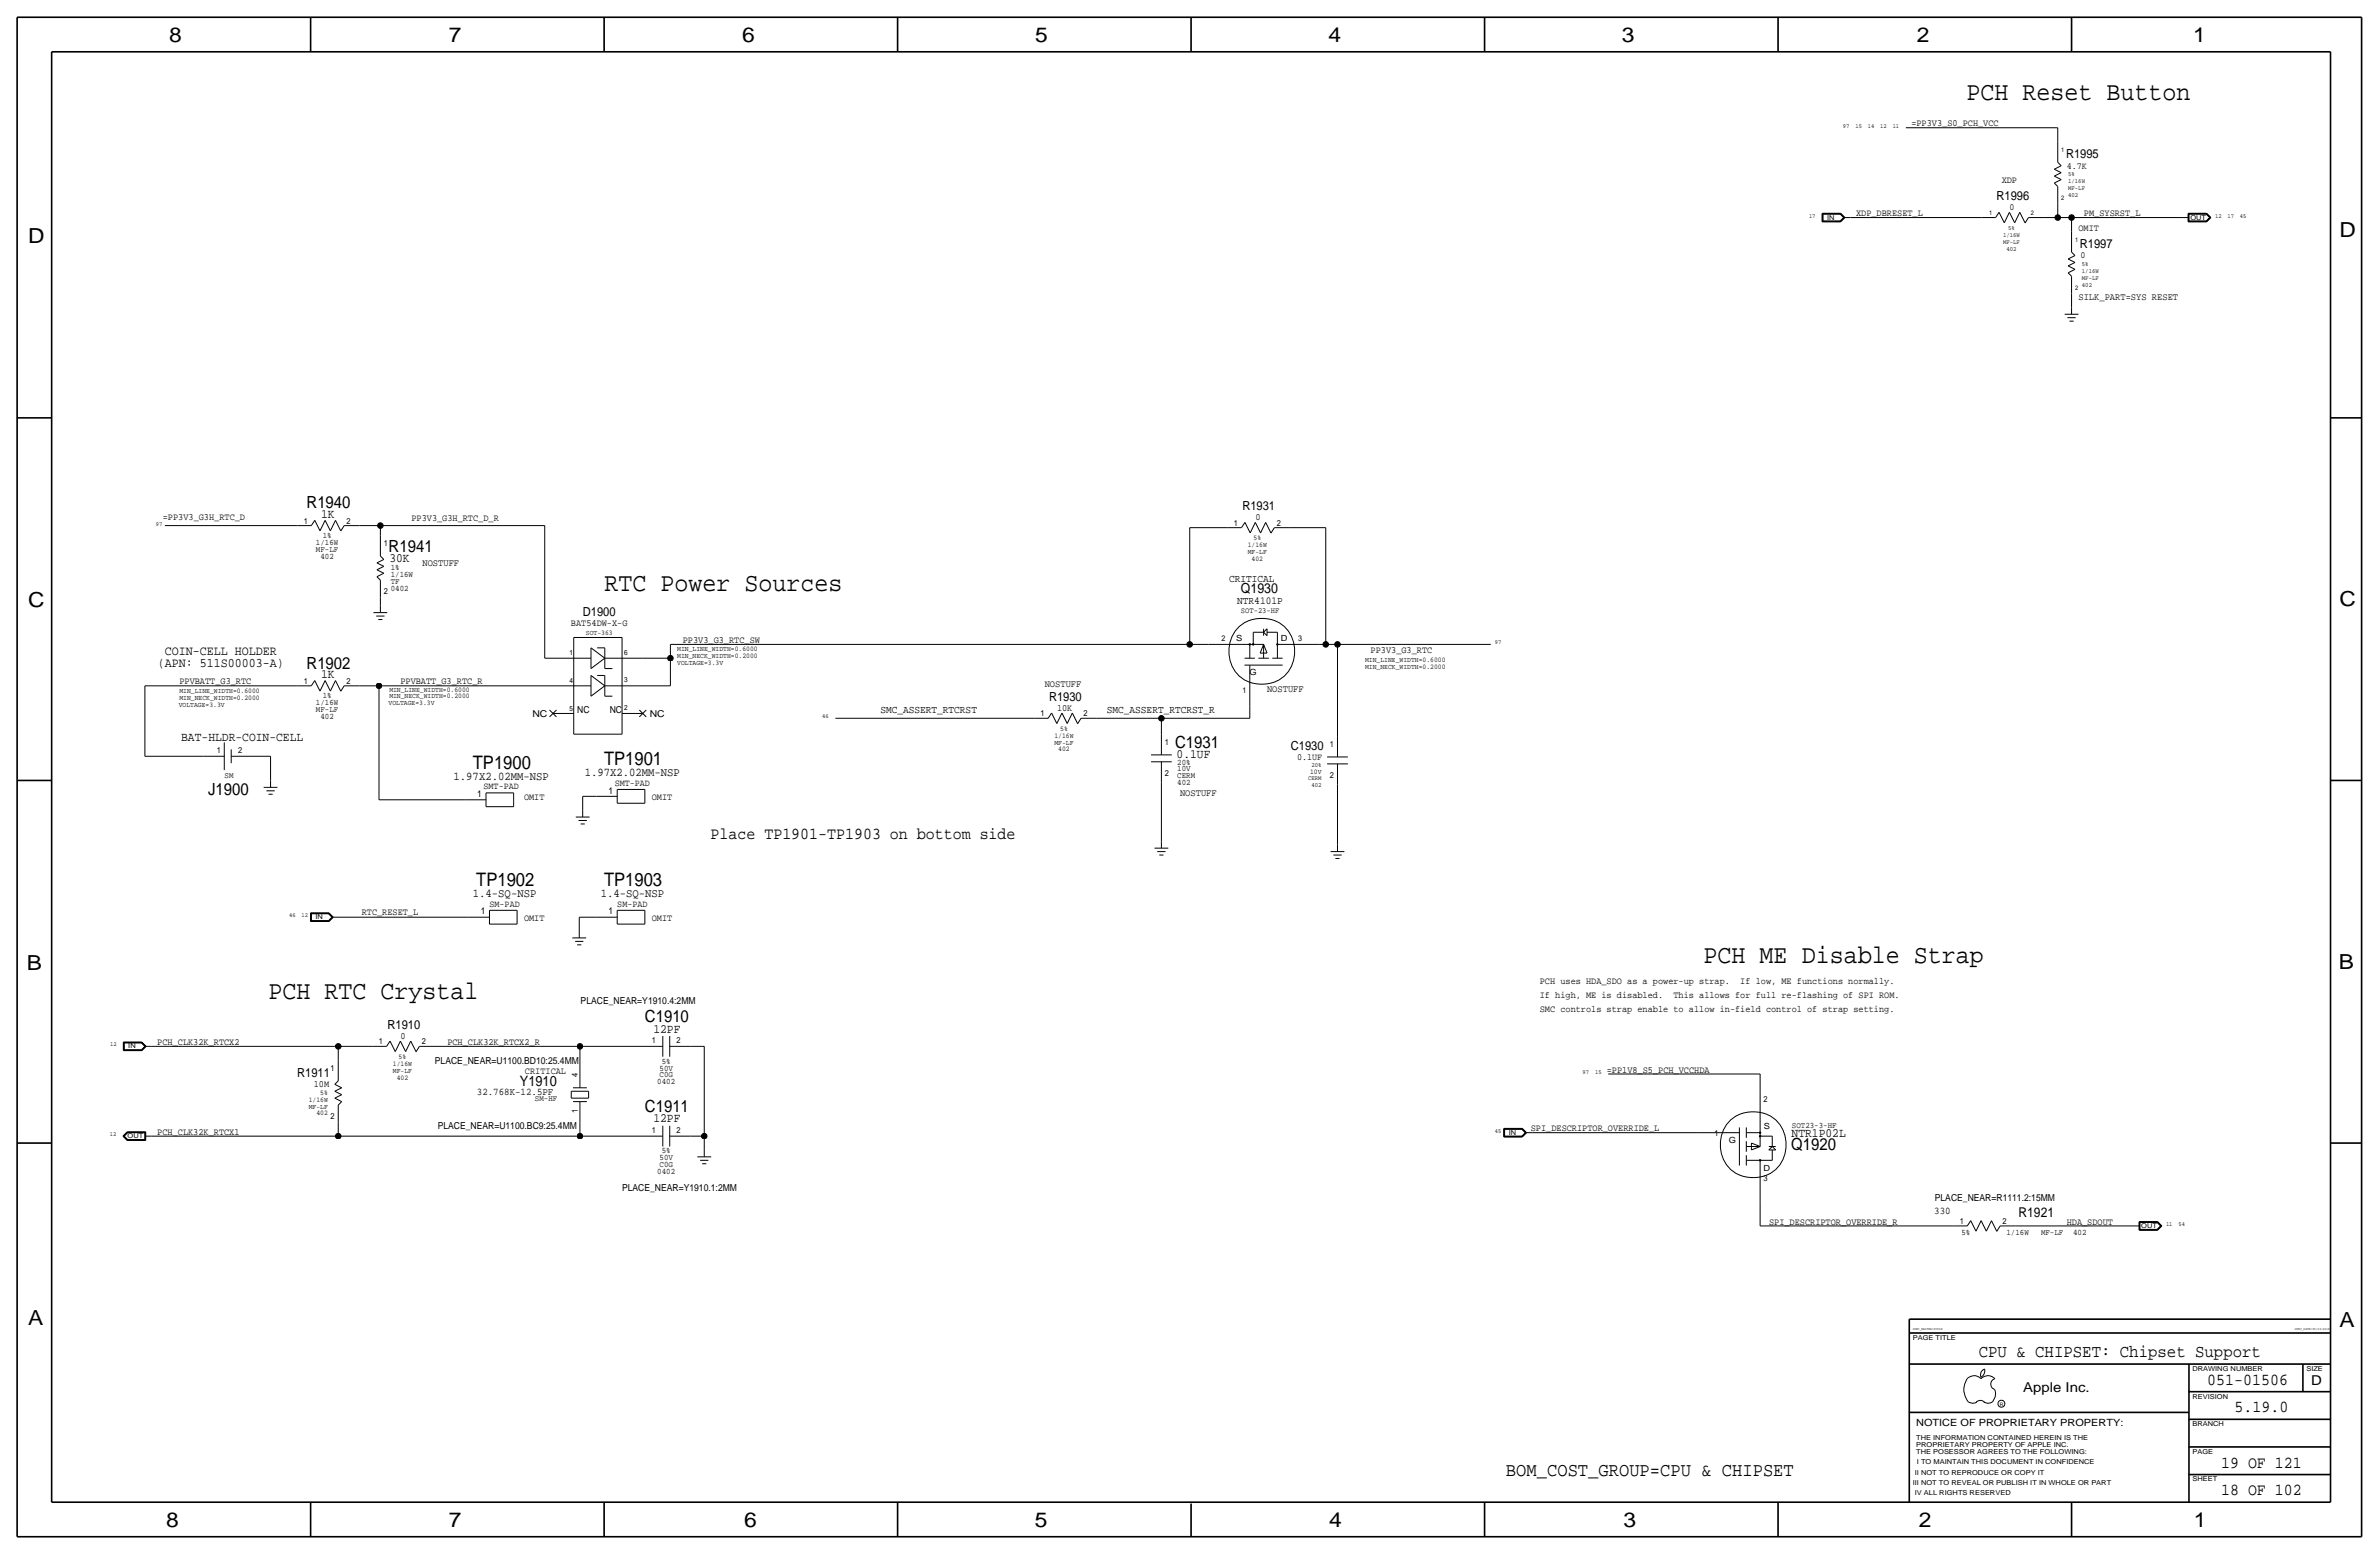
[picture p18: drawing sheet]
<svg xmlns="http://www.w3.org/2000/svg" width="875mm" height="572mm" viewBox="0 0 875 572" stroke-linecap="round" stroke-linejoin="round" font-family="sans-serif">
<defs><g id="words">
<g font-size="9.6">
<text x="723.3" y="36.8">PCH Reset Button</text>
<text x="222.4" y="217.4">RTC Power Sources</text>
<text x="626.6" y="354.3">PCH ME Disable Strap</text>
<text x="98.7" y="367.5">PCH RTC Crystal</text>
</g>
<g font-size="7.6">
<text x="62.2" y="15.5">8</text>
<text x="165" y="15.5">7</text>
<text x="273" y="15.5">6</text>
<text x="380.7" y="15.5">5</text>
<text x="488.6" y="15.5">4</text>
<text x="596.6" y="15.5">3</text>
<text x="705.1" y="15.5">2</text>
<text x="806.7" y="15.5">1</text>
<text x="10.4" y="89.4">D</text>
<text x="860.5" y="87.1">D</text>
<text x="10.4" y="223.3">C</text>
<text x="860.5" y="222.8">C</text>
<text x="9.8" y="356.6">B</text>
<text x="860.2" y="356.4">B</text>
<text x="10.4" y="487.4">A</text>
<text x="860.5" y="488.2">A</text>
<text x="61.2" y="561.6">8</text>
<text x="165" y="561.6">7</text>
<text x="273.8" y="561.6">6</text>
<text x="380.7" y="561.6">5</text>
<text x="488.9" y="561.6">4</text>
<text x="597.1" y="561.6">3</text>
<text x="705.8" y="561.6">2</text>
<text x="806.9" y="561.6">1</text>
</g>
<text font-size="7.1" x="553.9" y="542.8">BOM_COST_GROUP=CPU &amp; CHIPSET</text>
<g font-size="6.8">
<text x="222.2" y="281.4">TP1901</text>
<text x="173.9" y="282.7">TP1900</text>
<text x="175.2" y="325.9">TP1902</text>
<text x="222.2" y="325.9">TP1903</text>
</g>
<text font-size="6.5" x="727.8" y="499.1">CPU &amp; CHIPSET: Chipset Support</text>
<g font-size="6.2">
<text x="112.8" y="186.9">R1940</text>
<text x="143" y="202.9">R1941</text>
<text x="112.8" y="245.9">R1902</text>
<text x="432.3" y="275.1">C1931</text>
<text x="76.5" y="292.4">J1900</text>
<text x="261.4" y="308.6">Place TP1901-TP1903 on bottom side</text>
<text x="237.2" y="375.9">C1910</text>
<text x="237.2" y="408.9">C1911</text>
<text x="658.8" y="422.9">Q1920</text>
<text x="811.9" y="509.3">051-01506</text>
<text x="821.9" y="519.4">5.19.0</text>
<text x="817" y="539.8">19 OF 121</text>
<text x="817" y="549.9">18 OF 102</text>
</g>
<text font-size="5.3" x="191.2" y="399.5">Y1910</text>
<text font-size="5.1" x="456.4" y="217.9">Q1930</text>
<g font-size="5">
<text x="742.5" y="447.5">R1921</text>
<text x="850.1" y="509.3">D</text>
<text x="744.2" y="511.8">Apple Inc.</text>
</g>
<g font-size="4.8">
<text x="58.1" y="245.4">(APN: 511S00003-A)</text>
<text x="60.6" y="240.8">COIN-CELL HOLDER</text>
</g>
<g font-size="4.7">
<text x="118.1" y="190.5">1K</text>
<text x="143.2" y="206.8">30K</text>
<text x="118.1" y="249.4">1K</text>
<text x="66.7" y="272.5">BAT-HLDR-COIN-CELL</text>
<text x="432.8" y="278.9">0.1UF</text>
<text x="240.3" y="379.7">12PF</text>
<text x="240.3" y="412.8">12PF</text>
<text x="659" y="418.3">NTR1P02L</text>
</g>
<g font-size="4.6">
<text x="759.9" y="58.2">R1995</text>
<text x="734.3" y="73.7">R1996</text>
<text x="765" y="91.2">R1997</text>
<text x="457" y="187.7">R1931</text>
<text x="214.4" y="226.6">D1900</text>
<text x="385.8" y="257.8">R1930</text>
<text x="474.8" y="275.8">C1930</text>
<text x="142.5" y="378.5">R1910</text>
<text x="109.3" y="396">R1911</text>
</g>
<g font-size="4.4">
<text x="166.9" y="286.8">1.97X2.02MM-NSP</text>
<text x="215.1" y="285.5">1.97X2.02MM-NSP</text>
<text x="174" y="329.9">1.4-SQ-NSP</text>
<text x="220.9" y="329.9">1.4-SQ-NSP</text>
</g>
<g font-size="3.9">
<text x="452.1" y="214.1">CRITICAL</text>
<text x="455.1" y="222.1">NTR4101P</text>
<text x="323.8" y="262.4">SMC_ASSERT_RTCRST</text>
<text x="407.1" y="262.1">SMC_ASSERT_RTCRST_R</text>
</g>
<g font-size="3.8">
<text x="175.4" y="402.6">32.768K-12.5PF</text>
<text x="711.4" y="446.3">330</text>
</g>
<text font-size="3.7" x="704.8" y="524.5">NOTICE OF PROPRIETARY PROPERTY:</text>
<g font-size="3.6">
<text x="764.5" y="110.5">SILK_PART=SYS RESET</text>
<text x="155.4" y="208.3">NOSTUFF</text>
<text x="384.3" y="252.5">NOSTUFF</text>
<text x="466" y="254.5">NOSTUFF</text>
<text x="434" y="292.9">NOSTUFF</text>
</g>
<g font-size="3.5">
<text x="703" y="46.5">=PP3V3_S0_PCH_VCC</text>
<text x="760.2" y="62">4.7K</text>
<text x="736.3" y="67.3">XDP</text>
<text x="739.2" y="77.2">0</text>
<text x="682.7" y="79.5">XDP_DBRESET_L</text>
<text x="766.5" y="79.5">PM_SYSRST_L</text>
<text x="764.5" y="85.1">OMIT</text>
<text x="765.3" y="95">0</text>
<text x="59.9" y="191.3">=PP3V3_G3H_RTC_D</text>
<text x="151.3" y="191.5">PP3V3_G3H_RTC_D_R</text>
<text x="461.8" y="191.3">0</text>
<text x="210" y="230.4">BAT54DW-X-G</text>
<text x="251.2" y="236.5">PP3V3_G3_RTC_SW</text>
<text x="504.1" y="240.3">PP3V3_G3_RTC</text>
<text x="66" y="251.5">PPVBATT_G3_RTC</text>
<text x="147.3" y="251.5">PPVBATT_G3_RTC_R</text>
<text x="195.9" y="263.7">NC</text>
<text x="212.3" y="262.4">NC</text>
<text x="224.3" y="262.4">NC</text>
<text x="239" y="263.7">NC</text>
<text x="388.8" y="261.4">10K</text>
<text x="477.1" y="279.7">0.1UF</text>
<text x="175.5" y="293.1">1</text>
<text x="177.9" y="290.3">SMT-PAD</text>
<text x="223.8" y="291.8">1</text>
<text x="226.1" y="289.1">SMT-PAD</text>
<text x="192.7" y="294.1">OMIT</text>
<text x="239.7" y="294.1">OMIT</text>
<text x="180.1" y="333.5">SM-PAD</text>
<text x="227.1" y="333.5">SM-PAD</text>
<text x="133" y="336.5">RTC_RESET_L</text>
<text x="176.8" y="336.3">1</text>
<text x="192.7" y="338.6">OMIT</text>
<text x="223.8" y="336.3">1</text>
<text x="239.7" y="338.6">OMIT</text>
<text x="566.4" y="362">PCH uses HDA_SDO as a power-up strap.</text>
<text x="640.1" y="362">If low, ME functions normally.</text>
<text x="213.6" y="369.3">PLACE_NEAR=Y1910.4:2MM</text>
<text x="566.4" y="367">If high, ME is disabled.</text>
<text x="615.5" y="367">This allows for full re-flashing of SPI ROM.</text>
<text x="566.4" y="372.1">SMC controls strap enable to allow in-field control of strap setting.</text>
<text x="147.3" y="382">0</text>
<text x="57.9" y="384.3">PCH_CLK32K_RTCX2</text>
<text x="164.5" y="384.3">PCH_CLK32K_RTCX2_R</text>
<text x="160" y="391.4">PLACE_NEAR=U1100.BD10:25.4MM</text>
<text x="193.1" y="395">CRITICAL</text>
<text x="591" y="394.5">=PP1V8_S5_PCH_VCCHDA</text>
<text x="115.4" y="399.8">10M</text>
<text x="57.9" y="417.3">PCH_CLK32K_RTCX1</text>
<text x="161" y="415.3">PLACE_NEAR=U1100.BC9:25.4MM</text>
<text x="563.1" y="416">SPI_DESCRIPTOR_OVERRIDE_L</text>
<text x="228.8" y="437.9">PLACE_NEAR=Y1910.1:2MM</text>
<text x="711.7" y="441.7">PLACE_NEAR=R1111.2:15MM</text>
<text x="650.7" y="450.3">SPI_DESCRIPTOR_OVERRIDE_R</text>
<text x="760.2" y="450.3">HDA_SDOUT</text>
</g>
<g font-size="3.1">
<text x="111.7" y="192.5">1</text>
<text x="118.7" y="197.9">1%</text>
<text x="127.5" y="192.5">2</text>
<text x="453.8" y="193.3">1</text>
<text x="469.6" y="193.3">2</text>
<text x="116.2" y="202.9">MF-LF</text>
<text x="116.2" y="200.4">1/16W</text>
<text x="141.2" y="200.7">1</text>
<text x="117.9" y="205.5">402</text>
<text x="143.7" y="209.6">1%</text>
<text x="143.7" y="212.1">1/16W</text>
<text x="143.7" y="214.6">TF</text>
<text x="141.2" y="218.4">2</text>
<text x="143.7" y="217.2">0402</text>
<text x="454.7" y="235.7">S</text>
<text x="471.2" y="235.7">D</text>
<text x="111.7" y="251.5">1</text>
<text x="127.5" y="251.5">2</text>
<text x="459.6" y="248.4">G</text>
<text x="118.7" y="256.8">1%</text>
<text x="116.2" y="261.9">MF-LF</text>
<text x="116.2" y="259.3">1/16W</text>
<text x="382.7" y="263.4">1</text>
<text x="398.5" y="263.4">2</text>
<text x="117.9" y="264.4">402</text>
<text x="428.4" y="273.8">1</text>
<text x="489.2" y="274.6">1</text>
<text x="79.7" y="276.9">1</text>
<text x="87.6" y="276.9">2</text>
<text x="433" y="281.4">20%</text>
<text x="82.6" y="286">SM</text>
<text x="428.4" y="285.2">2</text>
<text x="433" y="286.3">CERM</text>
<text x="433" y="283.7">10V</text>
<text x="489.2" y="286">2</text>
<text x="433" y="288.8">402</text>
<text x="239.7" y="383.5">1</text>
<text x="248.9" y="383.5">2</text>
<text x="139.4" y="384">1</text>
<text x="155.1" y="384">2</text>
<text x="121.6" y="393.7">1</text>
<text x="242.6" y="393.7">50V</text>
<text x="243.4" y="391.2">5%</text>
<text x="212.5" y="396.2" transform="rotate(-90 212.5 396.2)">4</text>
<text x="241.8" y="398.8">0402</text>
<text x="242.6" y="396.2">C0G</text>
<text x="196.7" y="404.9">SM-HF</text>
<text x="648.7" y="405.1">2</text>
<text x="121.6" y="411.5">2</text>
<text x="212.5" y="409.4" transform="rotate(-90 212.5 409.4)">1</text>
<text x="239.7" y="416.6">1</text>
<text x="248.9" y="416.6">2</text>
<text x="630.6" y="417.8">1</text>
<text x="648.8" y="415.3">S</text>
<text x="659.1" y="414.8">SOT23-3-HF</text>
<text x="243.4" y="424.2">5%</text>
<text x="635.9" y="420.4">G</text>
<text x="241.8" y="431.8">0402</text>
<text x="242.6" y="426.7">50V</text>
<text x="242.6" y="429.3">C0G</text>
<text x="648.7" y="430.6">D</text>
<text x="648.7" y="434.3">3</text>
<text x="720.8" y="450.1">1</text>
<text x="721.4" y="454.2">5%</text>
<text x="736.5" y="450.1">2</text>
<text x="738" y="454.2">1/16W</text>
<text x="750.7" y="454.2">MF-LF</text>
<text x="762.5" y="454.2">402</text>
</g>
<g font-size="2.9">
<text x="456.4" y="225.6">SOT-23-HF</text>
<text x="449.3" y="235.7">2</text>
<text x="477.5" y="235.7">3</text>
<text x="457" y="254.8">1</text>
</g>
<g font-size="2.6">
<text x="459" y="203.7">MF-LF</text>
<text x="459" y="201.2">1/16W</text>
<text x="461.1" y="198.6">5%</text>
<text x="460.4" y="206.2">402</text>
<text x="215.5" y="233.4">SOT-363</text>
<text x="249.1" y="239.5">MIN_LINE_WIDTH=0.6000</text>
<text x="209.5" y="241">1</text>
<text x="229.6" y="240.8">6</text>
<text x="249.1" y="244.6">VOLTAGE=3.3V</text>
<text x="249.1" y="242.1">MIN_NECK_WIDTH=0.2000</text>
<text x="502.1" y="245.9">MIN_NECK_WIDTH=0.2000</text>
<text x="502.1" y="243.3">MIN_LINE_WIDTH=0.6000</text>
<text x="209.5" y="251.2">4</text>
<text x="229.6" y="251">3</text>
<text x="66" y="257.3">MIN_NECK_WIDTH=0.2000</text>
<text x="66" y="255">MIN_LINE_WIDTH=0.6000</text>
<text x="143.2" y="256.8">MIN_NECK_WIDTH=0.2000</text>
<text x="143.2" y="254.5">MIN_LINE_WIDTH=0.6000</text>
<text x="65.7" y="259.8">VOLTAGE=3.3V</text>
<text x="143" y="259.3">VOLTAGE=3.3V</text>
<text x="209.5" y="261.4">5</text>
<text x="229.6" y="261.1">2</text>
<text x="390" y="268.7">5%</text>
<text x="387.8" y="271.3">1/16W</text>
<text x="387.8" y="273.8">MF-LF</text>
<text x="389.3" y="276.4">402</text>
<text x="481.9" y="284.5">10V</text>
<text x="146.6" y="389.4">5%</text>
<text x="144.5" y="391.9">1/16W</text>
<text x="144.5" y="394.5">MF-LF</text>
<text x="145.9" y="397">402</text>
<text x="113.6" y="405.1">1/16W</text>
<text x="113.6" y="407.7">MF-LF</text>
<text x="117.8" y="402.6">5%</text>
<text x="116.4" y="410.2">402</text>
</g>
<g font-size="2.5">
<text x="672" y="80.8">IN</text>
<text x="805.6" y="80.8">OUT</text>
<text x="116" y="338.1">IN</text>
<text x="47.2" y="385.6">IN</text>
<text x="46.9" y="418.6">OUT</text>
<text x="554.9" y="417.3">IN</text>
<text x="787.6" y="451.6">OUT</text>
<text x="703.5" y="492.8">PAGE TITLE</text>
<text x="806.4" y="504.2">DRAWING NUMBER</text>
<text x="848.3" y="504.2">SIZE</text>
<text x="806.4" y="514.4">REVISION</text>
<text x="806.4" y="524.5">BRANCH</text>
<text x="704.8" y="532.1">PROPRIETARY PROPERTY OF APPLE INC.</text>
<text x="704.8" y="529.6">THE INFORMATION CONTAINED HEREIN IS THE</text>
<text x="704.8" y="534.7">THE POSESSOR AGREES TO THE FOLLOWING:</text>
<text x="705.1" y="538.5">I TO MAINTAIN THIS DOCUMENT IN CONFIDENCE</text>
<text x="806.4" y="534.7">PAGE</text>
<text x="704.3" y="542.3">II NOT TO REPRODUCE OR COPY IT</text>
<text x="806.4" y="544.8">SHEET</text>
<text x="703.5" y="546.1">III NOT TO REVEAL OR PUBLISH IT IN WHOLE OR PART</text>
<text x="704.3" y="549.9">IV ALL RIGHTS RESERVED</text>
</g>
<g font-size="2.3">
<text x="677.9" y="47">97</text>
<text x="682.4" y="47">15</text>
<text x="687" y="47">14</text>
<text x="691.6" y="47">12</text>
<text x="696.2" y="47">11</text>
<text x="758.1" y="55.9">1</text>
<text x="760.7" y="64.8">5%</text>
<text x="760.7" y="67.3">1/16W</text>
<text x="760.7" y="69.9">MF-LF</text>
<text x="758.1" y="73.7">2</text>
<text x="760.7" y="72.4">402</text>
<text x="665.4" y="80">17</text>
<text x="731.6" y="79.2">1</text>
<text x="747" y="79.2">2</text>
<text x="814.7" y="80">12</text>
<text x="819.3" y="80">17</text>
<text x="823.9" y="80">45</text>
<text x="736.7" y="89.7">MF-LF</text>
<text x="736.7" y="87.1">1/16W</text>
<text x="738.6" y="84.6">5%</text>
<text x="763.2" y="88.9">1</text>
<text x="738" y="92.2">402</text>
<text x="765.8" y="100.3">1/16W</text>
<text x="765.8" y="97.8">5%</text>
<text x="763.2" y="106.7">2</text>
<text x="765.8" y="105.4">402</text>
<text x="765.8" y="102.9">MF-LF</text>
<text x="57.4" y="193.3">97</text>
<text x="549.9" y="237">97</text>
<text x="302.5" y="264.2">46</text>
<text x="481.1" y="287">CERM</text>
<text x="482.4" y="282.2">20%</text>
<text x="482.4" y="289.6">402</text>
<text x="106.3" y="337.3">46</text>
<text x="110.9" y="337.3">12</text>
<text x="40.5" y="384.8">12</text>
<text x="582.1" y="395">97</text>
<text x="586.7" y="395">15</text>
<text x="40.4" y="417.8">12</text>
<text x="549.8" y="416.6">45</text>
<text x="796.7" y="450.9">11</text>
<text x="801.3" y="450.9">54</text>
</g>
<text font-size="1.8" x="735.5" y="516.9">R</text>
<g font-size="1.2">
<text x="703.5" y="488.9">SYNC_MASTER=FIYIN</text>
<text x="844.1" y="488.9">SYNC_DATE=05/23/2016</text>
</g>
</g></defs>
<g fill="none" stroke="#000" stroke-width=".37">
<path d="M701 47h55.9zM756.9 59.7l1.2 1.3zM756.9 47v5.1zM756.9 52.1v7.6zM670.2 78.4v3.2zM670.2 78.4h6.8zM670.3 78.5v3zM670.3 78.5h6.7zM670.4 78.6v2.8zM670.4 78.6h6.5zM670.5 78.7h6.4zM670.5 78.7v2.6z"/>
<path d="M676.9 78.7l1.2 1.3zM676.9 78.6l1.4 1.4zM677 78.5l1.4 1.5zM677 78.4l1.6 1.6zM735.3 78.1l-1.3 1.9zM735.3 78.1l1.9 3.8zM739.1 78.1l1.9 3.8zM739.1 78.1l-1.9 3.8zM742.9 78.1l1.9 3.8zM742.9 78.1l-1.9 3.8zM755.6 62.2l2.5-1.2zM755.6 67.3l2.5-1.3z"/>
<path d="M755.6 64.8l2.5-1.3zM755.6 67.3l1.3 1.3zM755.6 64.8l2.5 1.2zM755.6 62.2l2.5 1.3zM756.9 74.9v5.1zM756.9 68.6v6.3zM804.8 78.4h6.8zM804.8 78.4v3.2zM804.9 78.5v3zM804.9 78.5h6.7zM805 78.6h6.5zM805 78.6v2.8z"/>
<path d="M805.1 78.7h6.4zM805.1 78.7v2.6zM811.5 78.7l1.2 1.3zM811.5 78.6l1.4 1.4zM811.6 78.5l1.5 1.5zM811.6 78.4l1.6 1.6zM670.2 81.6h6.8zM670.3 81.5h6.7zM670.4 81.4h6.5zM670.5 81.3h6.4zM676.9 81.3l1.2-1.3zM677 81.5l1.4-1.5z"/>
<path d="M677 81.6l1.6-1.6zM678.1 80h2.6zM678.3 80l-1.4 1.4zM680.7 80h48.2zM728.9 80h5.1zM746.1 80l-1.3 2zM746.1 80h5.7zM751.8 80h5.1zM756.9 80h5zM760.7 95.3l2.5-1.3zM760.7 97.8l2.5-1.3zM760.7 97.8l2.5 1.3z"/>
<path d="M760.7 95.3l2.5 1.2zM761.9 80h40.7zM761.9 80v5.1zM761.9 85.1v7.6zM761.9 92.7l1.3 1.3zM802.6 80h2.5zM804.8 81.6h6.8zM804.9 81.5h6.7zM805 81.4h6.5zM805.1 81.3h6.4zM811.5 81.3l1.2-1.3zM811.5 81.4l1.4-1.4z"/>
<path d="M811.6 81.5l1.5-1.5zM811.6 81.6l1.6-1.6zM759.4 115.6h5.1zM760.4 116.8h3.1zM760.7 100.3l2.5-1.2zM760.7 100.3l1.2 1.3zM761.2 118.1h1.5zM761.9 108v5zM761.9 113v2.6zM761.9 101.6v6.4zM60.7 193.3h48.7zM109.4 193.3h5.1z"/>
<path d="M115.8 191.4l-1.3 1.9zM115.8 191.4l1.9 3.8zM119.6 191.4l-1.9 3.8zM119.6 191.4l1.9 3.8zM123.4 191.4l-1.9 3.8zM123.4 191.4l1.9 3.8zM126.6 193.3l-1.3 2zM126.6 193.3h5.7zM132.3 193.3h7.6zM139.9 193.3h60.5zM139.9 193.3v3.6zM139.9 196.8v7.7z"/>
<path d="M200.4 193.3v48.8zM437.6 194.1h14zM437.6 194.1v42.9zM451.6 194.1h5zM457.9 192.1l1.9 3.9zM457.9 192.1l-1.3 2zM461.7 192.1l-1.9 3.9zM461.7 192.1l2 3.9zM465.5 192.1l-1.8 3.9zM465.5 192.1l2 3.9zM468.7 194.1h5.7zM468.7 194.1l-1.2 2z"/>
<path d="M474.4 194.1h13.2zM487.6 194.1v42.9zM138.6 207l2.6-1.3zM138.6 212.1l2.6-1.3zM138.6 209.6l2.6-1.3zM138.6 212.1l1.3 1.3zM138.6 209.6l2.6 1.2zM138.6 207l2.6 1.3zM139.9 219.7v3.1zM139.9 213.4v6.3zM139.9 204.5l1.3 1.2zM137.4 225.3h5z"/>
<path d="M138.4 226.6h3zM139.1 227.8h1.6zM139.9 222.8v2.5zM211 234.4h17.8zM211 234.4v35.6zM217.4 238.3v7.6zM217.4 238.3l5.1 3.8zM219.7 238.3h2.8zM222.5 238.3v7.6zM228.8 234.4v35.6zM246.6 237h191zM246.6 237v5.1z"/>
<path d="M437.6 237h6.8zM444.4 237h20.4zM455.9 230.4a12.2 12.2 0 0 1 20.1 6.8 12 12 0 0 1-15.7 13.9 12.4 12.4 0 0 1-4.4-20.7zM459.7 237v5.1zM461 232.5v4.5zM461 232.5h3.8zM464.8 232.5l1.2 1.3zM464.8 237v5.1zM464.8 237l-1.3 3.2zM464.8 237l1.2 3.2zM464.8 231.2v2.6zM464.8 232.5l1.2-1.3z"/>
<path d="M466 232.5h3.8zM466 231.2v2.6zM469.8 232.5v9.6zM469.8 237h15.3zM485.1 237h2.5zM487.6 237h4.3zM491.9 237v33.8zM491.9 237h56.4zM53.3 252.2v25.9zM53.3 252.2h56.1zM109.4 252.2h5.1zM115.8 250.3l-1.3 1.9z"/>
<path d="M115.8 250.3l1.9 3.9zM119.6 250.3l-1.9 3.9zM119.6 250.3l1.9 3.9zM123.4 250.3l-1.9 3.9zM123.4 250.3l1.9 3.9zM126.6 252.2l-1.3 2.1zM126.6 252.2h5.7zM132.3 252.2h7.1zM139.4 252.2v41.9zM139.4 252.2h64zM200.4 242.1h3zM203.4 242.1h14z"/>
<path d="M203.4 252.2h14zM217.4 245.9l5.1-3.8zM217.4 256l5.1-3.8zM217.4 248.4v7.6zM217.4 248.4l5.1 3.8zM219.7 248.4h2.8zM222.5 245.9h2.7zM222.5 256h2.7zM222.5 248.4v7.6zM222.5 242.1h13.9zM222.5 252.2h13.9zM236.4 242.1h10.2z"/>
<path d="M236.4 252.2h10.2zM246.6 242.1v10.1zM457.8 244.6h14zM457.8 242.1h3.8zM459.7 259.8v4.4zM459.7 244.6v15.2zM462.8 242.1h3.9zM463.5 240.2h2.5zM468 242.1h3.8zM53.3 278.1h21.6zM74.9 278.1h7.6zM82.5 273.1v10.1z"/>
<path d="M85 275.6v5.1zM85 278.1h7.7zM92.7 278.1h6.8zM99.5 278.1v8.9zM202.1 263.7l2.6-2.6zM202.1 261.1l2.6 2.6zM203.4 262.4h7.6zM211 270h17.8zM228.8 262.4h7.6zM235.2 263.7l2.5-2.6zM235.2 261.1l2.5 2.6zM307.3 264.2h73.1z"/>
<path d="M380.4 264.2h5.1zM386.8 262.2l1.9 3.9zM386.8 262.2l-1.3 2zM390.6 262.2l-1.9 3.9zM390.6 262.2l1.9 3.9zM394.4 262.2l-1.9 3.9zM394.4 262.2l1.9 3.9zM397.6 264.2h5.7zM397.6 264.2l-1.3 2zM403.3 264.2h23.9zM423.4 277.6h7.6zM427.2 264.2h32.5z"/>
<path d="M427.2 264.2v5.8zM427.2 270v7.6zM488.1 278.4h7.7zM491.9 270.8v7.6zM97 289.6h5.1zM98 290.8h3zM98.8 292.1h1.5zM99.5 287v2.6zM139.4 294.1h31.7zM171.1 294.1h7.7zM178.8 291.6h10.1zM178.8 291.6v5.1z"/>
<path d="M178.8 296.7h10.1zM188.9 291.6v5.1zM214.3 292.9h5.1zM214.3 292.9v5zM214.3 297.9v2.6zM219.4 292.9h7.6zM227 295.4h10.2zM227 290.3h10.2zM227 290.3v5.1zM237.2 290.3v5.1zM423.4 280.2h7.6zM427.2 287.8v21.6z"/>
<path d="M427.2 280.2v7.6zM488.1 280.9h7.7zM491.9 288.5v22.1zM491.9 280.9v7.6zM211.8 300.5h5.1zM212.8 301.8h3zM213.6 303h1.5zM424.6 311.9h5.1zM425.7 313.2h3zM426.4 314.5h1.5zM427.2 309.4v2.5zM489.4 313.2h5.1z"/>
<path d="M490.4 314.5h3.1zM491.2 315.7h1.5zM491.9 310.6v2.6zM114.2 335.7h6.8zM114.2 335.7v3.2zM114.2 338.9h6.8zM114.3 335.8v3zM114.3 338.8h6.7zM114.3 335.8h6.7zM114.4 335.9v2.8zM114.4 338.7h6.5zM114.4 335.9h6.5z"/>
<path d="M114.5 336v2.6zM114.5 338.6h6.4zM114.5 336h6.4zM120.9 338.6l1.2-1.3zM120.9 336l1.2 1.3zM120.9 338.7l1.4-1.4zM120.9 335.9l1.4 1.4zM121 335.8l1.4 1.5zM121 338.8l1.4-1.5zM121 335.7l1.6 1.6zM121 338.9l1.6-1.6zM122.1 337.3h2.6z"/>
<path d="M124.7 337.3h47.7zM172.4 337.3h7.6zM180 339.9h10.2zM180 334.8h10.2zM180 334.8v5.1zM190.2 334.8v5.1zM213.1 337.3h6.3zM213.1 337.3v5.1zM219.4 337.3h7.6zM227 339.9h10.2zM227 334.8h10.2zM227 334.8v5.1z"/>
<path d="M237.2 334.8v5.1zM210.5 344.9h5.1zM211.5 346.2h3.1zM212.3 347.5h1.5zM213.1 342.4v2.5zM45.4 383.2v3.2zM45.4 386.4h6.8zM45.4 383.2h6.8zM45.5 383.3h6.6zM45.5 383.3v3zM45.5 386.3h6.6zM45.6 383.4v2.8z"/>
<path d="M45.6 386.2h6.5zM45.6 383.4h6.5zM45.7 383.5h6.3zM45.7 383.5v2.6zM45.7 386.1h6.3zM52 386.1l1.3-1.3zM52 383.5l1.3 1.3zM52.1 386.2l1.3-1.4zM52.1 383.4l1.3 1.4zM52.1 383.3l1.5 1.5zM52.1 386.3l1.5-1.5zM52.2 386.4l1.5-1.6z"/>
<path d="M52.2 383.2l1.5 1.6zM53.3 384.8h2.5zM55.8 384.8h68.6zM123.1 398.8l1.3-1.3zM123.1 398.8l2.6 1.2zM124.4 384.8h12.7zM124.4 384.8v5.1zM124.4 389.9v7.6zM137.1 384.8h5.1zM143.5 382.9l-1.3 1.9zM143.5 382.9l1.9 3.8zM147.3 382.9l-1.9 3.8z"/>
<path d="M147.3 382.9l1.9 3.8zM151.1 382.9l-1.9 3.8zM151.1 382.9l1.9 3.8zM154.3 384.8l-1.3 2zM154.3 384.8h5.7zM160 384.8h53.3zM213.3 384.8h22.9zM213.3 384.8v7.6zM213.3 392.4v7.6zM236.2 384.8h7.6zM243.8 381v7.6zM246.3 381v7.6z"/>
<path d="M246.3 384.8h7.6zM253.9 384.8h5.1zM259 384.8v33zM591.5 395h55.9zM647.4 395v6.3zM45.2 417.8l1.6 1.6zM45.2 417.8l1.6-1.5zM45.4 417.8l1.4-1.4zM45.4 417.8l1.4 1.5zM45.5 417.8l1.4 1.4zM45.7 417.8l1.2-1.2zM45.7 417.8l1.2 1.3z"/>
<path d="M46.8 416.3h6.8zM46.8 419.4h6.8zM46.8 419.3h6.7zM46.8 416.4h6.7zM46.9 419.2h6.5zM46.9 416.5l-1.4 1.3zM46.9 416.5h6.5zM46.9 416.6h6.4zM46.9 419.1h6.4zM53.3 417.8h2.5zM53.3 416.6v2.5zM53.4 416.5v2.7z"/>
<path d="M53.5 416.4v2.9zM53.6 416.3v3.1zM55.8 417.8h68.6zM123.1 403.9l2.6 1.2zM123.1 401.3l2.6 1.3zM123.1 403.9l2.6-1.3zM123.1 401.3l2.6-1.2zM124.4 417.8h88.9zM124.4 412.8v5zM124.4 406.4v6.4zM125.7 405.1l-1.3 1.3zM210.1 401.3v2.6z"/>
<path d="M210.1 401.3h6.4zM210.1 403.9h6.4zM210.8 400.1h5zM210.8 405.1h5zM213.3 417.8h22.9zM213.3 412.8v5zM213.3 405.1v7.7zM216.5 401.3v2.6zM236.2 417.8h7.6zM243.8 414v7.6zM246.3 414v7.6zM246.3 417.8h7.6z"/>
<path d="M253.9 417.8h5.1zM259 417.8v5.1zM553.1 415v3.1zM553.1 418.1h6.8zM553.1 415h6.8zM553.2 415.1v2.9zM553.2 418h6.7zM553.2 415.1h6.7zM553.3 415.2v2.7zM553.3 417.9h6.5zM553.3 415.2h6.5zM553.4 415.3h6.4z"/>
<path d="M553.4 415.3v2.5zM553.4 417.8h6.4zM559.8 417.8l1.2-1.2zM559.8 415.3l1.2 1.3zM559.8 415.2l1.4 1.4zM559.8 417.9l1.4-1.3zM559.9 415.1l1.4 1.5zM559.9 418l1.4-1.4zM559.9 415l1.6 1.6zM561 416.6h2.6zM561.5 416.6l-1.6 1.5zM563.6 416.6h60.9z"/>
<path d="M624.5 416.6h15.3zM636.6 411.8a12.2 12.2 0 0 1 20.1 6.8 12 12 0 0 1-15.7 14 12.4 12.4 0 0 1-4.4-20.8zM639.8 414.6v14.1zM642.3 416.6h5.1zM642.3 419.7v3.9zM642.3 414.6v3.8zM647.4 417.8h4.5zM647.4 401.3v20.3zM651.9 417.8v3.8zM256.5 425.5h5.1zM257.5 426.7h3.1zM258.3 428h1.5z"/>
<path d="M259 422.9v2.5zM642.3 421.6h5.1zM642.3 424.8v3.9zM642.3 426.7h9.6zM644.2 420.4v2.5zM644.2 420.4l3.2 1.2zM644.2 422.9l3.2-1.3zM647.4 426.7v15.3zM650.6 422.9l1.3-1.3zM650.6 421.6h2.5zM650.6 422.9h2.5zM651.9 422.9v3.8z"/>
<path d="M651.9 421.6l1.2 1.3zM647.4 442v8.8zM647.4 450.9h71.1zM718.5 450.9h5.1zM724.9 448.9l-1.3 2zM724.9 448.9l1.9 3.9zM728.7 448.9l1.9 3.9zM728.7 448.9l-1.9 3.9zM732.5 448.9l1.9 3.9zM732.5 448.9l-1.9 3.9zM735.7 450.9h5.7zM735.7 450.9l-1.3 2z"/>
<path d="M741.4 450.9h43.2zM784.6 450.9h2.5zM786.8 452.4h6.8zM786.8 449.3v3.1zM786.8 449.3h6.8zM786.9 449.4v2.9zM786.9 452.3h6.6zM786.9 449.4h6.6zM787 449.5v2.7zM787 452.2h6.5zM787 449.5h6.5zM787.1 449.6h6.3z"/>
<path d="M787.1 449.6v2.5zM787.1 452.1h6.3zM793.4 452.1l1.3-1.2zM793.4 449.6l1.3 1.3zM793.5 449.5l1.4 1.4zM793.5 452.2l1.4-1.3zM793.5 452.3l1.5-1.5zM793.5 449.4l1.5 1.5zM793.6 449.3l1.6 1.6zM793.6 452.4l1.6-1.6zM724.1 515.6l.5 .2a2.67 2.67 0 0 0 2.5-.2M726.8 515.7a2.09 2.09 0 0 1 3.1 0"/>
<path d="M728.6 506.5a2.69 2.69 0 0 0 1.3-3 2.26 2.26 0 0 0-1.3 3M729.7 515.6l.4 .2a2.67 2.67 0 0 0 2.6-.2M733.7 511.1a4.5 4.5 0 0 1-1 4.6M733.8 511a2.08 2.08 0 0 1-1.6-2 2.08 2.08 0 0 1 1.6-2 3.4 3.4 0 0 0-5.1 0 3.6 3.6 0 0 0-3.9-.8 3.6 3.6 0 0 0-2.3 3.3 7.1 7.1 0 0 0 1.6 6.2"/>
<circle cx="736.1" cy="516.2" r="1.28"/>
</g>
<g fill="none" stroke="#000" stroke-width=".6" stroke-linecap="butt">
<path d="M6.3 6.4v558.7zM6.3 6.4h862.3zM19 19.1h838.2zM19 19.1v533.4zM114.2 6.4v12.7zM222.2 6.4v12.7zM330.1 6.4v12.7zM438.1 6.4v12.7zM546 6.4v12.7zM654 6.4v12.7zM761.9 6.4v12.7zM857.2 19.1v533.4z"/>
<path d="M868.6 6.4v558.7zM6.3 153.7h12.7zM857.2 153.7h11.4zM6.3 287h12.7zM857.2 287h11.4zM6.3 420.4h12.7zM857.2 420.4h11.4zM702.3 490.2h154.9zM702.3 485.1h154.9zM702.3 485.1v5.1zM702.3 490.2v62.3zM702.3 501.6h154.9z"/>
<path d="M702.3 519.4h102.8zM805.1 501.6v50.8zM805.1 511.8h52.1zM847 501.6v10.2zM805.1 522h52.1zM805.1 532.1h52.1zM19 552.5h838.2zM114.2 552.4v12.7zM222.2 552.5v12.7zM330.1 552.5v12.7zM438.1 553v12.1zM546 552.5v12.7z"/>
<path d="M654 552.5v12.7zM761.9 552.5v12.7zM805.1 542.3h52.1zM6.3 565.1h862.3z"/>
</g>
<g fill="#000" stroke="#000" stroke-width=".37">
<path d="M459.5 236.8h.4v.4h-.4zM460.8 236.8h.3v.4h-.3zM469.7 236.8h.3v.4h-.3zM647.2 416.4h.4v.3h-.4zM647.2 417.7h.4v.3h-.4zM647.2 426.5h.4v.4h-.4z"/>
<circle cx="756.9" cy="80" r="1.02"/>
<circle cx="761.9" cy="80" r="1.02"/>
<circle cx="139.9" cy="193.3" r="1.02"/>
<circle cx="437.6" cy="237" r="1.02"/>
<circle cx="487.6" cy="237" r="1.02"/>
<circle cx="491.9" cy="237" r="1.02"/>
<circle cx="139.4" cy="252.2" r="1.02"/>
<circle cx="246.6" cy="242.1" r="1.02"/>
<circle cx="427.2" cy="264.2" r="1.02"/>
<circle cx="124.4" cy="384.8" r="1.02"/>
<circle cx="213.3" cy="384.8" r="1.02"/>
<circle cx="124.4" cy="417.8" r="1.02"/>
<circle cx="213.3" cy="417.8" r="1.02"/>
<circle cx="259" cy="417.8" r="1.02"/>
</g>
<use href="#words"/>
</svg>
